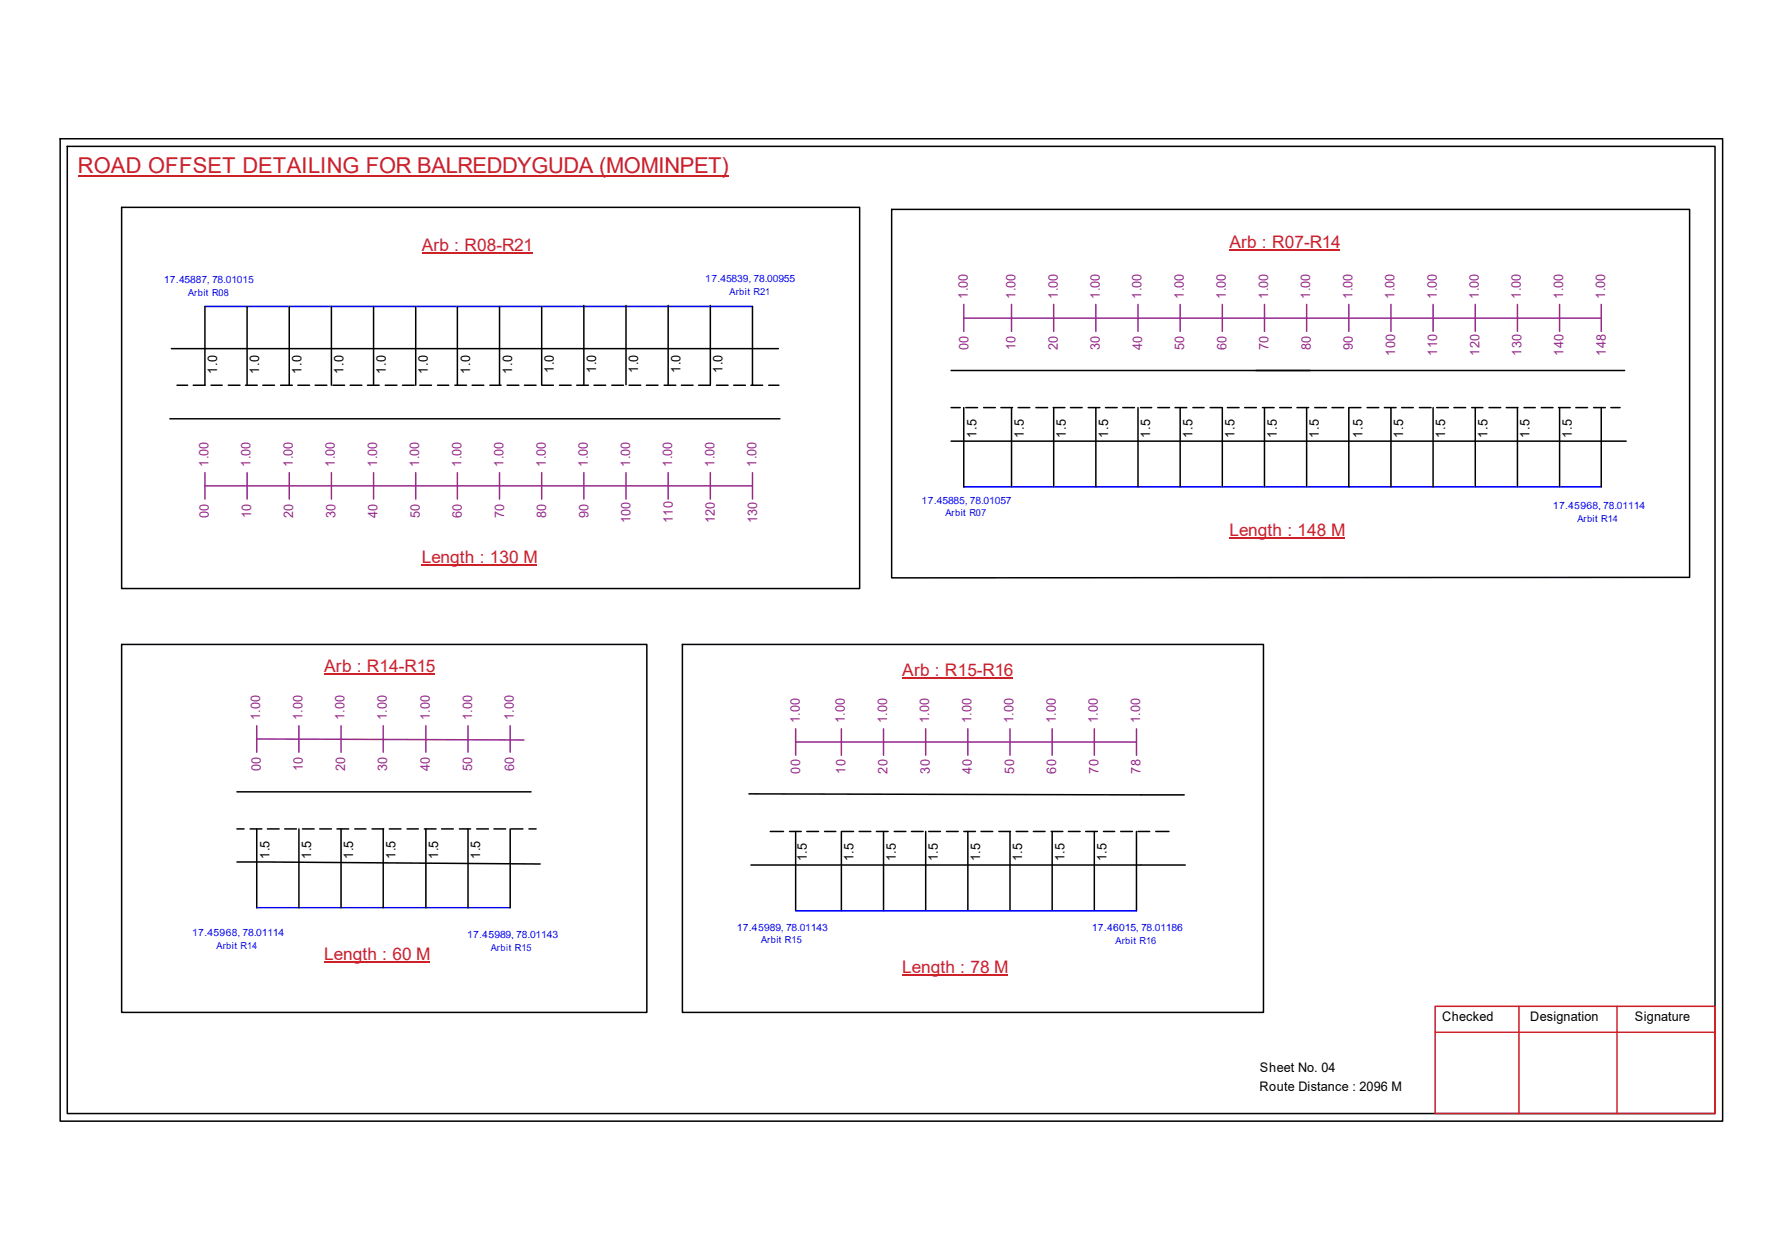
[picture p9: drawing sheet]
<svg xmlns="http://www.w3.org/2000/svg" width="297mm" height="210mm" viewBox="0 0 297 210" stroke-linecap="round" stroke-linejoin="round" font-family="sans-serif">
<defs><g id="words">
<text font-size="3.6" fill="#cd2027" x="13" y="28.9">ROAD OFFSET DETAILING FOR BALREDDYGUDA (MOMINPET)</text>
<g font-size="2.9" fill="#cd2027">
<text x="70.3" y="41.8">Arb : R08-R21</text>
<text x="204.9" y="41.3">Arb : R07-R14</text>
<text x="204.9" y="89.3">Length : 148 M</text>
<text x="70.3" y="93.7">Length : 130 M</text>
<text x="54.1" y="111.9">Arb : R14-R15</text>
<text x="150.4" y="112.6">Arb : R15-R16</text>
<text x="54.1" y="159.9">Length : 60 M</text>
<text x="150.4" y="162.1">Length : 78 M</text>
</g>
<g font-size="2.2" fill="#93278f">
<text x="161.3" y="49.8" transform="rotate(-90 161.3 49.8)">1.00</text>
<text x="169.3" y="49.8" transform="rotate(-90 169.3 49.8)">1.00</text>
<text x="176.3" y="49.8" transform="rotate(-90 176.3 49.8)">1.00</text>
<text x="183.3" y="49.8" transform="rotate(-90 183.3 49.8)">1.00</text>
<text x="190.3" y="49.8" transform="rotate(-90 190.3 49.8)">1.00</text>
<text x="197.3" y="49.8" transform="rotate(-90 197.3 49.8)">1.00</text>
<text x="204.3" y="49.8" transform="rotate(-90 204.3 49.8)">1.00</text>
<text x="211.4" y="49.8" transform="rotate(-90 211.4 49.8)">1.00</text>
<text x="218.4" y="49.8" transform="rotate(-90 218.4 49.8)">1.00</text>
<text x="225.4" y="49.8" transform="rotate(-90 225.4 49.8)">1.00</text>
<text x="232.4" y="49.8" transform="rotate(-90 232.4 49.8)">1.00</text>
<text x="239.5" y="49.8" transform="rotate(-90 239.5 49.8)">1.00</text>
<text x="246.5" y="49.8" transform="rotate(-90 246.5 49.8)">1.00</text>
<text x="253.5" y="49.8" transform="rotate(-90 253.5 49.8)">1.00</text>
<text x="260.6" y="49.8" transform="rotate(-90 260.6 49.8)">1.00</text>
<text x="267.6" y="49.8" transform="rotate(-90 267.6 49.8)">1.00</text>
<text x="161.4" y="58.3" transform="rotate(-90 161.4 58.3)">00</text>
<text x="169.3" y="58.3" transform="rotate(-90 169.3 58.3)">10</text>
<text x="176.3" y="58.3" transform="rotate(-90 176.3 58.3)">20</text>
<text x="183.3" y="58.3" transform="rotate(-90 183.3 58.3)">30</text>
<text x="190.4" y="58.3" transform="rotate(-90 190.4 58.3)">40</text>
<text x="197.4" y="58.3" transform="rotate(-90 197.4 58.3)">50</text>
<text x="204.4" y="58.3" transform="rotate(-90 204.4 58.3)">60</text>
<text x="211.5" y="58.3" transform="rotate(-90 211.5 58.3)">70</text>
<text x="218.5" y="58.3" transform="rotate(-90 218.5 58.3)">80</text>
<text x="225.5" y="58.3" transform="rotate(-90 225.5 58.3)">90</text>
<text x="232.5" y="59.3" transform="rotate(-90 232.5 59.3)">100</text>
<text x="239.6" y="59.3" transform="rotate(-90 239.6 59.3)">110</text>
<text x="246.6" y="59.3" transform="rotate(-90 246.6 59.3)">120</text>
<text x="253.6" y="59.3" transform="rotate(-90 253.6 59.3)">130</text>
<text x="260.6" y="59.3" transform="rotate(-90 260.6 59.3)">140</text>
<text x="267.7" y="59.3" transform="rotate(-90 267.7 59.3)">148</text>
<text x="34.8" y="77.8" transform="rotate(-90 34.8 77.8)">1.00</text>
<text x="41.8" y="77.8" transform="rotate(-90 41.8 77.8)">1.00</text>
<text x="48.8" y="77.8" transform="rotate(-90 48.8 77.8)">1.00</text>
<text x="55.8" y="77.8" transform="rotate(-90 55.8 77.8)">1.00</text>
<text x="62.9" y="77.8" transform="rotate(-90 62.9 77.8)">1.00</text>
<text x="69.9" y="77.8" transform="rotate(-90 69.9 77.8)">1.00</text>
<text x="76.9" y="77.8" transform="rotate(-90 76.9 77.8)">1.00</text>
<text x="83.9" y="77.8" transform="rotate(-90 83.9 77.8)">1.00</text>
<text x="91" y="77.8" transform="rotate(-90 91 77.8)">1.00</text>
<text x="98" y="77.8" transform="rotate(-90 98 77.8)">1.00</text>
<text x="105" y="77.8" transform="rotate(-90 105 77.8)">1.00</text>
<text x="112.1" y="77.8" transform="rotate(-90 112.1 77.8)">1.00</text>
<text x="119.1" y="77.8" transform="rotate(-90 119.1 77.8)">1.00</text>
<text x="126.1" y="77.8" transform="rotate(-90 126.1 77.8)">1.00</text>
<text x="34.8" y="86.3" transform="rotate(-90 34.8 86.3)">00</text>
<text x="41.9" y="86.3" transform="rotate(-90 41.9 86.3)">10</text>
<text x="48.9" y="86.3" transform="rotate(-90 48.9 86.3)">20</text>
<text x="55.9" y="86.3" transform="rotate(-90 55.9 86.3)">30</text>
<text x="62.9" y="86.3" transform="rotate(-90 62.9 86.3)">40</text>
<text x="70" y="86.3" transform="rotate(-90 70 86.3)">50</text>
<text x="77" y="86.3" transform="rotate(-90 77 86.3)">60</text>
<text x="84" y="86.3" transform="rotate(-90 84 86.3)">70</text>
<text x="91.1" y="86.3" transform="rotate(-90 91.1 86.3)">80</text>
<text x="98.1" y="86.3" transform="rotate(-90 98.1 86.3)">90</text>
<text x="105.1" y="87.2" transform="rotate(-90 105.1 87.2)">100</text>
<text x="112.1" y="87.2" transform="rotate(-90 112.1 87.2)">110</text>
<text x="119.2" y="87.2" transform="rotate(-90 119.2 87.2)">120</text>
<text x="126.2" y="87.2" transform="rotate(-90 126.2 87.2)">130</text>
<text x="43.4" y="120" transform="rotate(-90 43.4 120)">1.00</text>
<text x="50.4" y="120" transform="rotate(-90 50.4 120)">1.00</text>
<text x="57.4" y="120" transform="rotate(-90 57.4 120)">1.00</text>
<text x="64.5" y="120" transform="rotate(-90 64.5 120)">1.00</text>
<text x="71.7" y="120" transform="rotate(-90 71.7 120)">1.00</text>
<text x="78.7" y="120" transform="rotate(-90 78.7 120)">1.00</text>
<text x="85.6" y="120" transform="rotate(-90 85.6 120)">1.00</text>
<text x="133.3" y="120.5" transform="rotate(-90 133.3 120.5)">1.00</text>
<text x="140.8" y="120.5" transform="rotate(-90 140.8 120.5)">1.00</text>
<text x="147.9" y="120.5" transform="rotate(-90 147.9 120.5)">1.00</text>
<text x="154.9" y="120.5" transform="rotate(-90 154.9 120.5)">1.00</text>
<text x="161.9" y="120.5" transform="rotate(-90 161.9 120.5)">1.00</text>
<text x="168.9" y="120.5" transform="rotate(-90 168.9 120.5)">1.00</text>
<text x="176" y="120.5" transform="rotate(-90 176 120.5)">1.00</text>
<text x="183" y="120.5" transform="rotate(-90 183 120.5)">1.00</text>
<text x="190" y="120.5" transform="rotate(-90 190 120.5)">1.00</text>
<text x="43.5" y="128.4" transform="rotate(-90 43.5 128.4)">00</text>
<text x="50.5" y="128.4" transform="rotate(-90 50.5 128.4)">10</text>
<text x="57.5" y="128.4" transform="rotate(-90 57.5 128.4)">20</text>
<text x="64.6" y="128.4" transform="rotate(-90 64.6 128.4)">30</text>
<text x="71.7" y="128.4" transform="rotate(-90 71.7 128.4)">40</text>
<text x="78.7" y="128.4" transform="rotate(-90 78.7 128.4)">50</text>
<text x="85.7" y="128.4" transform="rotate(-90 85.7 128.4)">60</text>
<text x="133.4" y="128.9" transform="rotate(-90 133.4 128.9)">00</text>
<text x="140.9" y="128.9" transform="rotate(-90 140.9 128.9)">10</text>
<text x="148" y="128.9" transform="rotate(-90 148 128.9)">20</text>
<text x="155" y="128.9" transform="rotate(-90 155 128.9)">30</text>
<text x="162" y="128.9" transform="rotate(-90 162 128.9)">40</text>
<text x="169" y="128.9" transform="rotate(-90 169 128.9)">50</text>
<text x="176.1" y="128.9" transform="rotate(-90 176.1 128.9)">60</text>
<text x="183.1" y="128.9" transform="rotate(-90 183.1 128.9)">70</text>
<text x="190.1" y="128.9" transform="rotate(-90 190.1 128.9)">78</text>
</g>
<g font-size="2.2">
<text x="36.2" y="62.2" transform="rotate(-90 36.2 62.2)">1.0</text>
<text x="43.2" y="62.2" transform="rotate(-90 43.2 62.2)">1.0</text>
<text x="50.2" y="62.2" transform="rotate(-90 50.2 62.2)">1.0</text>
<text x="57.3" y="62.2" transform="rotate(-90 57.3 62.2)">1.0</text>
<text x="64.3" y="62.2" transform="rotate(-90 64.3 62.2)">1.0</text>
<text x="71.3" y="62.2" transform="rotate(-90 71.3 62.2)">1.0</text>
<text x="78.4" y="62.2" transform="rotate(-90 78.4 62.2)">1.0</text>
<text x="85.4" y="62.2" transform="rotate(-90 85.4 62.2)">1.0</text>
<text x="92.3" y="62.1" transform="rotate(-90 92.3 62.1)">1.0</text>
<text x="99.4" y="62.1" transform="rotate(-90 99.4 62.1)">1.0</text>
<text x="106.4" y="62.1" transform="rotate(-90 106.4 62.1)">1.0</text>
<text x="113.4" y="62.1" transform="rotate(-90 113.4 62.1)">1.0</text>
<text x="120.4" y="62.1" transform="rotate(-90 120.4 62.1)">1.0</text>
<text x="162.8" y="72.9" transform="rotate(-90 162.8 72.9)">1.5</text>
<text x="170.6" y="72.9" transform="rotate(-90 170.6 72.9)">1.5</text>
<text x="177.7" y="72.9" transform="rotate(-90 177.7 72.9)">1.5</text>
<text x="184.7" y="72.9" transform="rotate(-90 184.7 72.9)">1.5</text>
<text x="191.7" y="72.9" transform="rotate(-90 191.7 72.9)">1.5</text>
<text x="198.8" y="72.9" transform="rotate(-90 198.8 72.9)">1.5</text>
<text x="205.8" y="72.9" transform="rotate(-90 205.8 72.9)">1.5</text>
<text x="212.8" y="72.9" transform="rotate(-90 212.8 72.9)">1.5</text>
<text x="219.8" y="72.9" transform="rotate(-90 219.8 72.9)">1.5</text>
<text x="227.1" y="72.9" transform="rotate(-90 227.1 72.9)">1.5</text>
<text x="233.9" y="72.9" transform="rotate(-90 233.9 72.9)">1.5</text>
<text x="240.9" y="72.9" transform="rotate(-90 240.9 72.9)">1.5</text>
<text x="247.9" y="72.9" transform="rotate(-90 247.9 72.9)">1.5</text>
<text x="255" y="72.9" transform="rotate(-90 255 72.9)">1.5</text>
<text x="262" y="72.9" transform="rotate(-90 262 72.9)">1.5</text>
<text x="44.9" y="143.1" transform="rotate(-90 44.9 143.1)">1.5</text>
<text x="51.9" y="143.1" transform="rotate(-90 51.9 143.1)">1.5</text>
<text x="58.9" y="143.1" transform="rotate(-90 58.9 143.1)">1.5</text>
<text x="65.9" y="143.1" transform="rotate(-90 65.9 143.1)">1.5</text>
<text x="73" y="143.1" transform="rotate(-90 73 143.1)">1.5</text>
<text x="80" y="143.1" transform="rotate(-90 80 143.1)">1.5</text>
<text x="134.5" y="143.5" transform="rotate(-90 134.5 143.5)">1.5</text>
<text x="142.3" y="143.5" transform="rotate(-90 142.3 143.5)">1.5</text>
<text x="149.3" y="143.5" transform="rotate(-90 149.3 143.5)">1.5</text>
<text x="156.3" y="143.5" transform="rotate(-90 156.3 143.5)">1.5</text>
<text x="163.4" y="143.5" transform="rotate(-90 163.4 143.5)">1.5</text>
<text x="170.4" y="143.5" transform="rotate(-90 170.4 143.5)">1.5</text>
<text x="177.4" y="143.5" transform="rotate(-90 177.4 143.5)">1.5</text>
<text x="184.4" y="143.5" transform="rotate(-90 184.4 143.5)">1.5</text>
<text x="240.4" y="170.1">Checked</text>
<text x="255.1" y="170.1">Designation</text>
<text x="272.5" y="170.1">Signature</text>
<text x="210" y="178.6">Sheet No. 04</text>
<text x="209.9" y="181.7">Route Distance : 2096 M</text>
</g>
<g font-size="1.7" fill="#00f">
<text x="27.3" y="47.2">17.45887, 78.01015</text>
<text x="117.6" y="47">17.45839, 78.00955</text>
<text x="153.6" y="83.9">17.45885, 78.01057</text>
<text x="258.9" y="84.8">17.45968, 78.01114</text>
<text x="32" y="156">17.45968, 78.01114</text>
<text x="122.8" y="155">17.45989, 78.01143</text>
<text x="182" y="155.1">17.46015, 78.01186</text>
<text x="77.8" y="156.3">17.45989, 78.01143</text>
</g>
<g font-size="1.6" fill="#00f">
<text x="31.4" y="49.4">Arbit R08</text>
<text x="121.6" y="49.1">Arbit R21</text>
<text x="157.6" y="86">Arbit R07</text>
<text x="262.9" y="87">Arbit R14</text>
<text x="36.1" y="158.2">Arbit R14</text>
<text x="81.8" y="158.4">Arbit R15</text>
<text x="126.9" y="157.1">Arbit R15</text>
<text x="186" y="157.2">Arbit R16</text>
</g>
</g></defs>
<g fill="none" stroke="#000" stroke-width=".25">
<path d="M10 23.1h277.1v163.7h-277.1zM11.2 24.4h274.7v161.1h-274.7zM20.3 34.5h123v63.5h-123zM148.6 34.9h133v61.3l-133 .1zM28.6 58.1h101.1M34.2 51.1v13.1h-2M41.2 51.1v13.1M48.2 51.1v13.1M55.2 51.1v13.1M62.3 51.1v13.1M69.3 51.1v13.1M76.2 51.1v13.1"/>
<path d="M83.3 51.1v13.1M90.3 51.1v13.1M97.3 50.9v13.2M104.3 50.9v13.2M111.4 50.9v13.2M118.4 50.9v13.2M125.4 51.1v13.1M28.3 69.8h101.7M29.5 64.2h1.8M35.2 64.2h1.8M38.1 64.2h1.9M40.9 64.2h2"/>
<path d="M43.8 64.2h2M46.8 64.2h1.9M49.7 64.2h1.9M52.5 64.2h2M55.5 64.2h1.9M58.4 64.2h1.9M61.3 64.2h1.9M64.2 64.2h2M67.1 64.2h1.9M70 64.2h1.9M72.9 64.2h1.9M75.8 64.2h2"/>
<path d="M78.7 64.2h1.9M81.7 64.2h1.8M84.5 64.2h2M87.4 64.2h2M90.4 64.2h1.8M93.3 64.2h1.9M96.1 64.2h2M99 64.2h2M102 64.2h1.9M104.9 64.2h1.9M107.7 64.2h2M110.7 64.2h1.9"/>
<path d="M113.6 64.2h1.9M116.5 64.2h1.9M119.4 64.2h2M122.3 64.2h1.9M125.2 64.2h1.9M128.1 64.2h1.7M158.5 61.7h112.3M158.5 73.5h112.6M158.5 67.9h1.6M160.7 67.9v13.2M161 67.9h1.9M164 67.9h1.9"/>
<path d="M166.8 67.9h2M168.6 67.9v13.2M169.7 67.9h2M172.7 67.9h1.9M175.6 67.9h1.9M175.6 67.9v13.2M178.4 67.9h2M181.4 67.9h1.9M182.7 67.9v13.2M184.3 67.9h1.9M187.2 67.9h1.9M189.7 67.9v13.2"/>
<path d="M190.1 67.9h1.9M193 67.9h1.9M195.9 67.9h1.9M196.7 67.9v13.2M198.8 67.9h1.9M201.7 67.9h2M203.7 67.9v13.2M204.6 67.9h1.9M207.5 67.9h1.9M210.4 67.9h2M210.8 67.9v13.2M213.3 67.9h2"/>
<path d="M216.2 67.9h1.9M217.8 67.9v13.2M219.2 67.9h1.9M222 67.9h2M224.8 67.9v13.2M224.9 67.9h2M227.9 67.9h1.9M230.8 67.9h1.9M231.9 67.9v13.2M233.6 67.9h2M236.6 67.9h1.9M238.9 67.9v13.2"/>
<path d="M239.5 67.9h1.9M242.4 67.9h1.9M245.3 67.9h1.9M245.9 67.9v13.2M248.2 67.9h1.9M251.1 67.9h1.9M252.9 67.9v13.2M254 67.9h1.9M256.9 67.9h2M259.8 67.9h1.9M260 67.9v13.2M262.7 67.9h1.9"/>
<path d="M265.6 67.9h2M266.9 67.9v13.2M268.5 67.9h1.5M20.3 107.4h87.5v61.3h-87.5zM113.7 107.4h96.9v61.3h-96.9zM39.5 138.1h1.2M39.5 131.9h49M41.7 138.1h1.9M42.8 138.1v13.1M44.6 138.1h1.9M47.5 138.1h1.9M49.8 138.1v13.1"/>
<path d="M50.4 138.1h2M53.3 138.1h1.9M56.2 138.1h1.9M56.9 138.1v13.1M59.1 138.1h1.9M62 138.1h2M63.9 138.1v13.1M64.9 138.1h1.9M67.9 138.1h1.8M70.7 138.1h2M71 138.1v13.1M73.6 138.1h2"/>
<path d="M76.6 138.1h1.8M78 138.1v13.1M79.5 138.1h1.9M82.3 138.1h2M85 138.1v13.1M85.2 138.1h2M88.2 138.1h1.2M124.8 132.2l72.6 .2M128.4 138.5h2.2M131.6 138.5h2M132.6 138.5v13.2M134.5 138.5h1.9"/>
<path d="M137.5 138.5h1.8M140.2 138.5v13.2M140.3 138.5h2M143.2 138.5h2M146.1 138.5h1.9M147.3 138.5v13.2M149.1 138.5h1.9M151.9 138.5h2M154.3 138.5v13.2M154.8 138.5h2M157.8 138.5h1.9M160.7 138.5h1.9"/>
<path d="M161.3 138.5v13.2M163.5 138.5h2M166.5 138.5h1.9M168.4 138.5v13.2M169.4 138.5h1.9M172.3 138.5h1.9M175.2 138.5h2M175.4 138.5v13.2M178.1 138.5h1.9M181 138.5h1.9M182.4 138.5v13.2M183.9 138.5h1.9"/>
<path d="M186.8 138.5h2M189.4 138.5v13.2M189.7 138.5h1.9M192.7 138.5h2.2M39.5 143.6l50.5 .3M125.2 144.1h72.4"/>
</g>
<path d="M239.2 167.6h46.7v17.9h-46.7zM239.2 172h46.7M253.2 167.6v17.9M269.5 167.6v17.9" fill="none" stroke="#cc1f26" stroke-width=".25"/>
<path d="M13 29.3h108.5" fill="none" stroke="#cd2027" stroke-width=".25"/>
<path d="M34.2 51.1h91.2M160.7 81.1h106.2M42.8 151.2h42.2M132.6 151.7h56.8" fill="none" stroke="#00f" stroke-width=".25"/>
<g fill="none" stroke="#93278f" stroke-width=".25">
<path d="M160.7 53h106.2M160.7 50.7v4.5M168.6 50.7v4.5M175.6 50.7v4.5M182.7 50.7v4.5M189.7 50.7v4.5M196.7 50.7v4.5M203.7 50.7v4.5M210.8 50.7v4.5M217.8 50.7v4.5M224.8 50.7v4.5M231.9 50.7v4.5"/>
<path d="M238.9 50.7v4.5M245.9 50.7v4.5M252.9 50.7v4.5M260 50.7v4.5M266.9 50.7v4.5M34.2 78.7v4.4M41.2 78.7v4.4M48.2 78.7v4.4M55.2 78.7v4.4M62.3 78.7v4.4M69.3 78.7v4.4M76.2 78.7v4.4"/>
<path d="M83.3 78.7v4.4M90.3 78.7v4.4M97.3 78.7v4.4M104.3 78.7v4.4M111.4 78.7v4.4M118.4 78.7v4.4M125.4 78.7v4.4M34.2 80.9h91.2M42.8 123.1l44.5 .2M42.8 120.9v4.4M49.8 120.9v4.4M56.9 120.9v4.4"/>
<path d="M63.9 120.9v4.4M71 120.9v4.4M78 120.9v4.4M85 120.9v4.4M132.6 123.6h56.8M132.6 121.4v4.4M140.2 121.4v4.4M147.3 121.4v4.4M154.3 121.4v4.4M161.3 121.4v4.4M168.4 121.4v4.4M175.4 121.4v4.4"/>
<path d="M182.4 121.4v4.4M189.4 121.4v4.4"/>
</g>
<path d="M70.3 42.2h18.5M204.9 41.7h18.5M70.3 94.1h19.2M204.9 89.7h19.3M54.1 112.3h18.4M150.4 112.9h18.5M54.1 160.3h17.6M150.4 162.5h17.6" fill="none" stroke="#cd2027" stroke-width=".17"/>
<use href="#words"/>
</svg>
